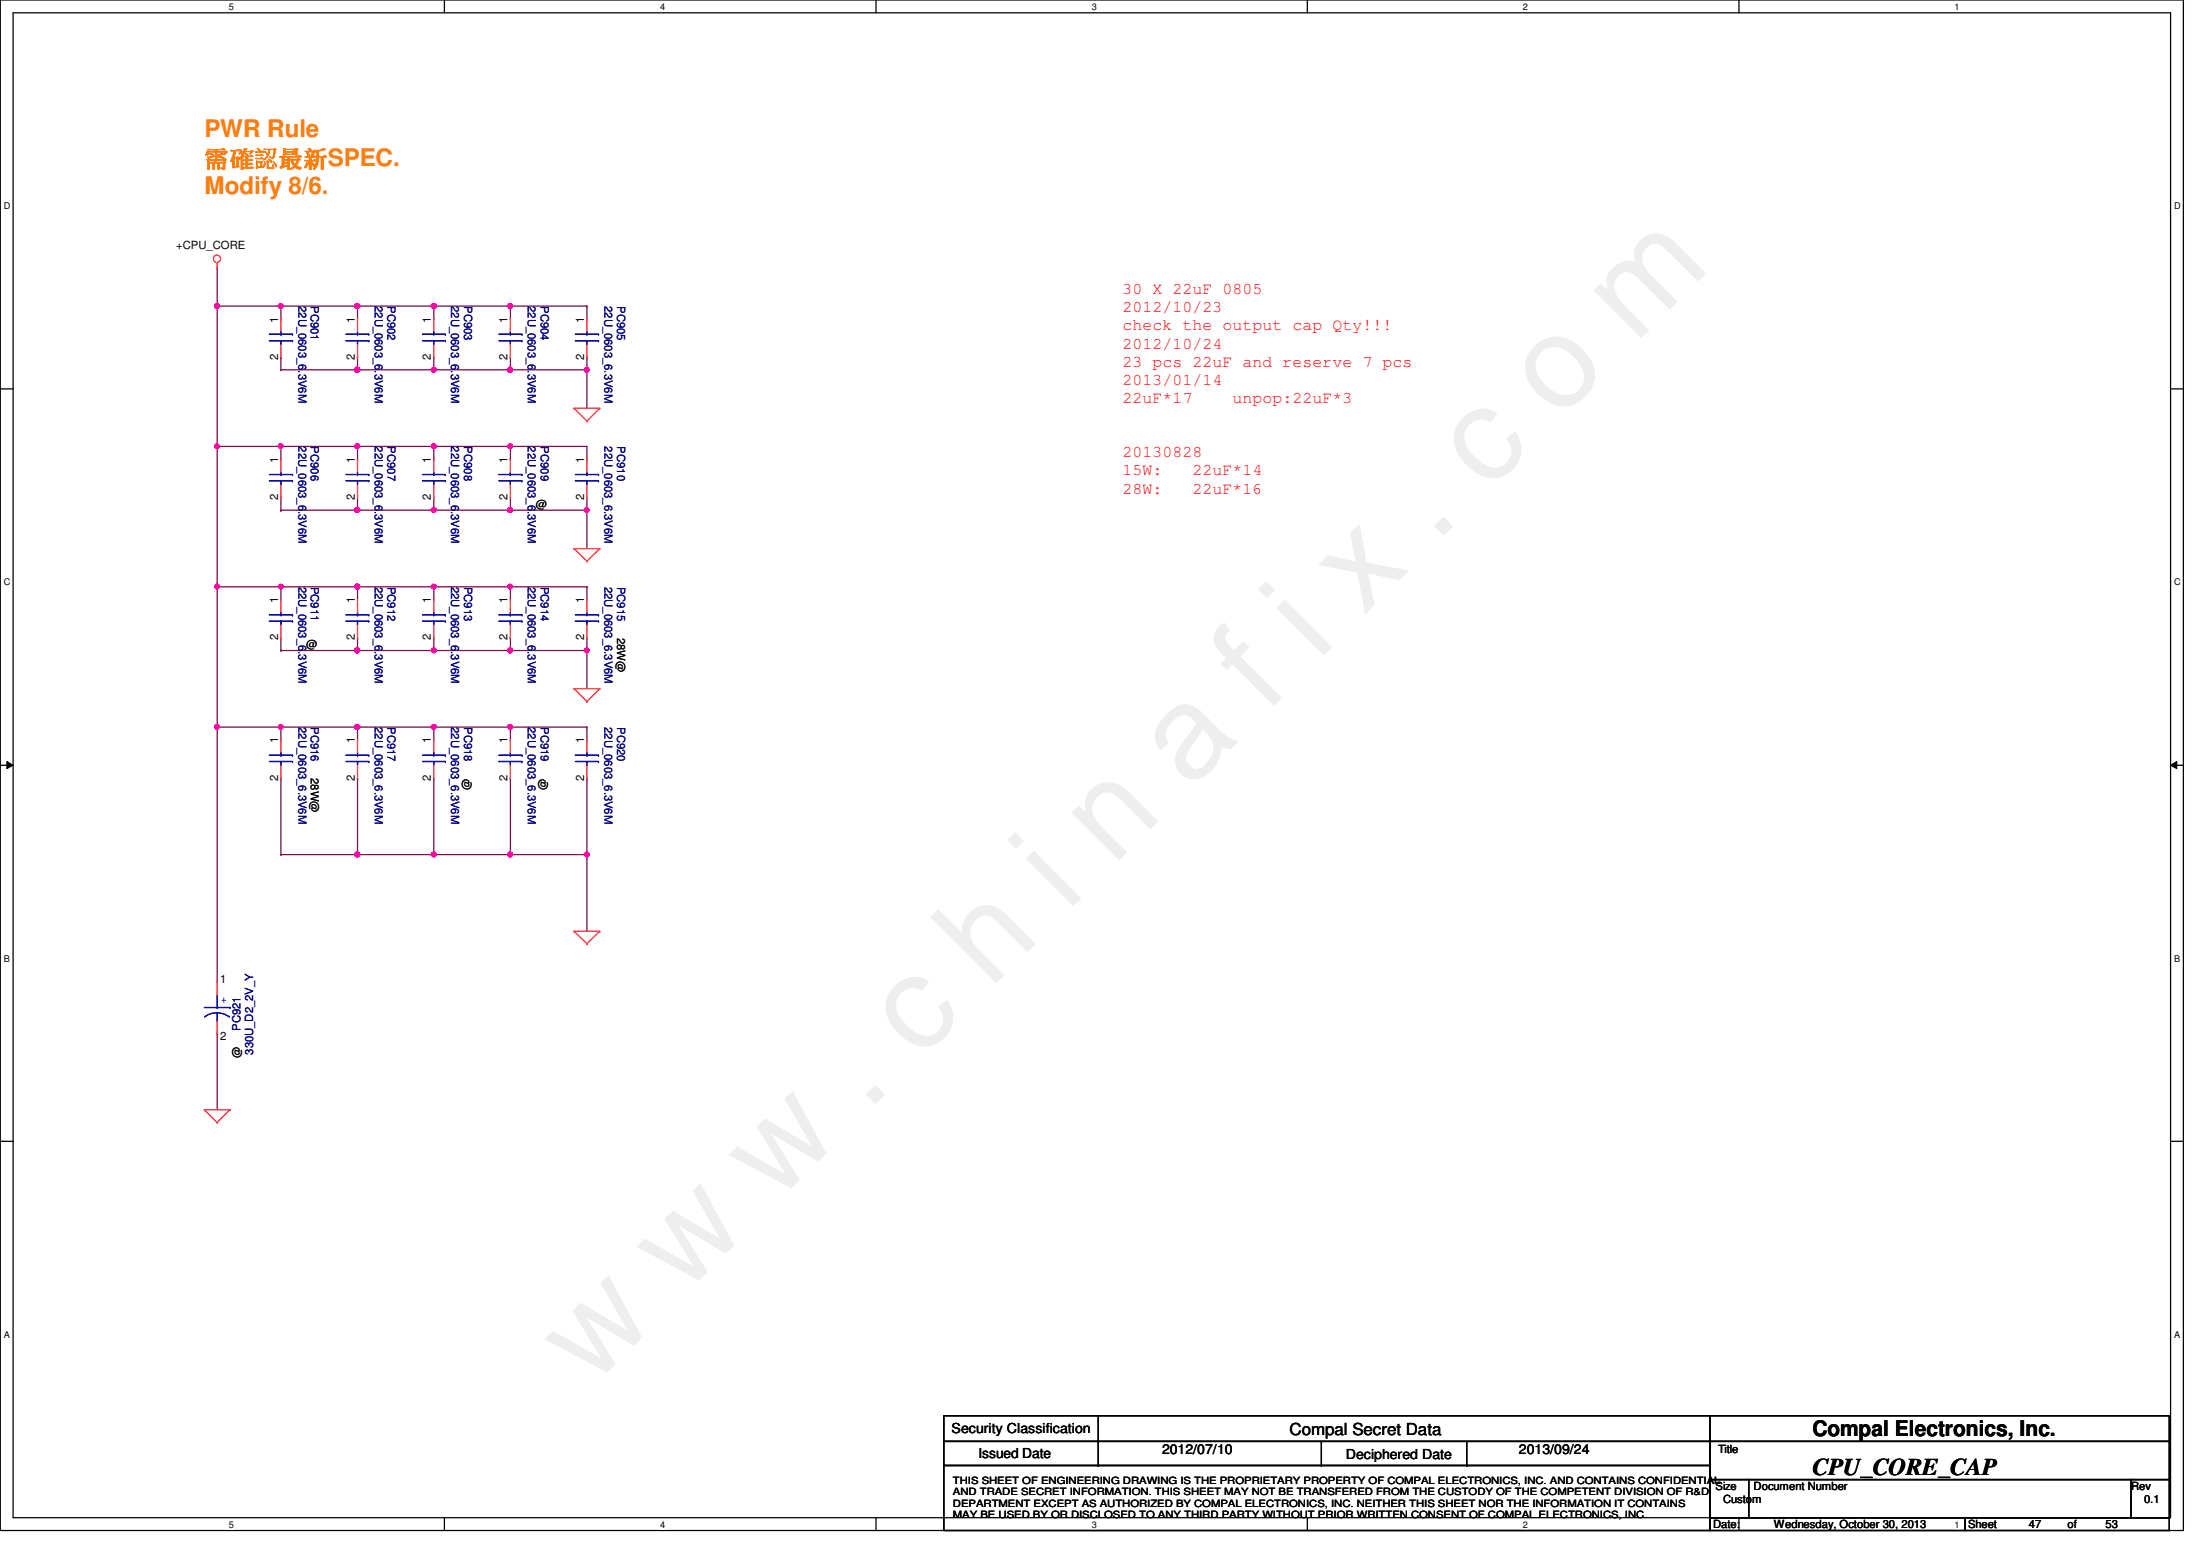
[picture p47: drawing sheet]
<svg xmlns="http://www.w3.org/2000/svg" width="297mm" height="210mm" viewBox="0 0 297 210" stroke-linecap="round" stroke-linejoin="round" font-family="sans-serif">
<defs><g id="words">
<text font-size="17.6" fill="#f0f" x="80.1" y="188" transform="rotate(-45 80.1 188)">w w w . c h i n a f i x . c o m</text>
<g font-size="3.3" fill="#ff8000">
<text x="27.7" y="22.4">需需需需需SPEC.</text>
<text x="27.7" y="18.5">PWR Rule</text>
<text x="27.7" y="26.3">Modify 8/6.</text>
</g>
<text font-size="3.3" x="245.5" y="199.8">CPU_CORE_CAP</text>
<text font-size="2.9" x="245.5" y="194.4">Compal Electronics, Inc.</text>
<g font-size="2.2" fill="#f00">
<text x="152.1" y="39.8">30 X 22uF 0805</text>
<text x="152.1" y="42.3">2012/10/23</text>
<text x="152.1" y="44.7">check the output cap Qty!!!</text>
<text x="152.1" y="47.2">2012/10/24</text>
<text x="152.1" y="49.7">23 pcs 22uF and reserve 7 pcs</text>
<text x="152.1" y="52.1">2013/01/14</text>
<text x="152.1" y="54.6">22uF*17</text>
<text x="167" y="54.6">unpop:22uF*3</text>
<text x="152.1" y="61.9">20130828</text>
<text x="152.1" y="64.4">15W:</text>
<text x="161.5" y="64.4">22uF*14</text>
<text x="152.1" y="66.8">28W:</text>
<text x="161.5" y="66.8">22uF*16</text>
</g>
<text font-size="2.2" x="174.7" y="194.3">Compal Secret Data</text>
<g font-size="1.9">
<text x="128.9" y="194.1">Security Classification</text>
<text x="132.5" y="197.4">Issued Date</text>
<text x="157.4" y="196.9">2012/07/10</text>
<text x="182.3" y="197.6">Deciphered Date</text>
<text x="205.7" y="196.9">2013/09/24</text>
</g>
<g font-size="1.6">
<text x="37.7" y="43.7" transform="rotate(-90 37.7 43.7)">1</text>
<text x="48" y="43.7" transform="rotate(-90 48 43.7)">1</text>
<text x="58.4" y="43.7" transform="rotate(-90 58.4 43.7)">1</text>
<text x="68.7" y="43.7" transform="rotate(-90 68.7 43.7)">1</text>
<text x="79.1" y="43.7" transform="rotate(-90 79.1 43.7)">1</text>
<text x="37.7" y="48.7" transform="rotate(-90 37.7 48.7)">2</text>
<text x="48" y="48.7" transform="rotate(-90 48 48.7)">2</text>
<text x="58.4" y="48.7" transform="rotate(-90 58.4 48.7)">2</text>
<text x="68.7" y="48.7" transform="rotate(-90 68.7 48.7)">2</text>
<text x="79.1" y="48.7" transform="rotate(-90 79.1 48.7)">2</text>
<text x="37.7" y="62.7" transform="rotate(-90 37.7 62.7)">1</text>
<text x="48" y="62.7" transform="rotate(-90 48 62.7)">1</text>
<text x="58.4" y="62.7" transform="rotate(-90 58.4 62.7)">1</text>
<text x="68.7" y="62.7" transform="rotate(-90 68.7 62.7)">1</text>
<text x="79.1" y="62.7" transform="rotate(-90 79.1 62.7)">1</text>
<text x="37.7" y="67.7" transform="rotate(-90 37.7 67.7)">2</text>
<text x="48" y="67.7" transform="rotate(-90 48 67.7)">2</text>
<text x="58.4" y="67.7" transform="rotate(-90 58.4 67.7)">2</text>
<text x="68.7" y="67.7" transform="rotate(-90 68.7 67.7)">2</text>
<text x="79.1" y="67.7" transform="rotate(-90 79.1 67.7)">2</text>
<text x="37.7" y="81.7" transform="rotate(-90 37.7 81.7)">1</text>
<text x="48" y="81.7" transform="rotate(-90 48 81.7)">1</text>
<text x="58.4" y="81.7" transform="rotate(-90 58.4 81.7)">1</text>
<text x="68.7" y="81.7" transform="rotate(-90 68.7 81.7)">1</text>
<text x="79.1" y="81.7" transform="rotate(-90 79.1 81.7)">1</text>
<text x="37.7" y="86.7" transform="rotate(-90 37.7 86.7)">2</text>
<text x="48" y="86.7" transform="rotate(-90 48 86.7)">2</text>
<text x="58.4" y="86.7" transform="rotate(-90 58.4 86.7)">2</text>
<text x="68.7" y="86.7" transform="rotate(-90 68.7 86.7)">2</text>
<text x="79.1" y="86.7" transform="rotate(-90 79.1 86.7)">2</text>
<text x="37.7" y="100.7" transform="rotate(-90 37.7 100.7)">1</text>
<text x="48" y="100.7" transform="rotate(-90 48 100.7)">1</text>
<text x="58.4" y="100.7" transform="rotate(-90 58.4 100.7)">1</text>
<text x="68.7" y="100.7" transform="rotate(-90 68.7 100.7)">1</text>
<text x="79.1" y="100.7" transform="rotate(-90 79.1 100.7)">1</text>
<text x="37.7" y="105.7" transform="rotate(-90 37.7 105.7)">2</text>
<text x="48" y="105.7" transform="rotate(-90 48 105.7)">2</text>
<text x="58.4" y="105.7" transform="rotate(-90 58.4 105.7)">2</text>
<text x="68.7" y="105.7" transform="rotate(-90 68.7 105.7)">2</text>
<text x="79.1" y="105.7" transform="rotate(-90 79.1 105.7)">2</text>
<text x="29.8" y="133.2">1</text>
<text x="29.8" y="140.8">2</text>
</g>
<g font-size="1.5">
<text x="23.9" y="33.7">+CPU_CORE</text>
<text x="72.6" y="68.7">@</text>
<text x="41.5" y="87.8">@</text>
<text x="83.6" y="86.4" transform="rotate(90 83.6 86.4)">28W@</text>
<text x="42.1" y="105.4" transform="rotate(90 42.1 105.4)">28W@</text>
<text x="63.7" y="106.9" transform="rotate(-90 63.7 106.9)">@</text>
<text x="74" y="106.9" transform="rotate(-90 74 106.9)">@</text>
<text x="32.6" y="143.2" transform="rotate(-90 32.6 143.2)">@</text>
<text x="232.7" y="196.8">Title</text>
<text x="232.4" y="201.8">Size</text>
<text x="233.4" y="203.5">Custom</text>
<text x="237.5" y="201.8">Document Number</text>
<text x="288.7" y="201.8">Rev</text>
<text x="290.4" y="203.5">0.1</text>
<text x="232" y="206.9">Date:</text>
<text x="240.3" y="206.9">Wednesday, October 30, 2013</text>
<text x="266.6" y="206.9">Sheet</text>
<text x="274.8" y="206.9">47</text>
<text x="280" y="206.9">of</text>
<text x="285.2" y="206.9">53</text>
</g>
<g font-size="1.5" fill="#000080">
<text x="40.4" y="41.4" transform="rotate(90 40.4 41.4)">22U_0603_6.3V6M</text>
<text x="42.1" y="41.4" transform="rotate(90 42.1 41.4)">PC901</text>
<text x="50.8" y="41.4" transform="rotate(90 50.8 41.4)">22U_0603_6.3V6M</text>
<text x="52.5" y="41.4" transform="rotate(90 52.5 41.4)">PC902</text>
<text x="61.1" y="41.4" transform="rotate(90 61.1 41.4)">22U_0603_6.3V6M</text>
<text x="62.9" y="41.4" transform="rotate(90 62.9 41.4)">PC903</text>
<text x="71.5" y="41.4" transform="rotate(90 71.5 41.4)">22U_0603_6.3V6M</text>
<text x="73.2" y="41.4" transform="rotate(90 73.2 41.4)">PC904</text>
<text x="81.9" y="41.4" transform="rotate(90 81.9 41.4)">22U_0603_6.3V6M</text>
<text x="83.6" y="41.4" transform="rotate(90 83.6 41.4)">PC905</text>
<text x="40.4" y="60.5" transform="rotate(90 40.4 60.5)">22U_0603_6.3V6M</text>
<text x="42.1" y="60.5" transform="rotate(90 42.1 60.5)">PC906</text>
<text x="50.8" y="60.5" transform="rotate(90 50.8 60.5)">22U_0603_6.3V6M</text>
<text x="52.5" y="60.5" transform="rotate(90 52.5 60.5)">PC907</text>
<text x="61.1" y="60.5" transform="rotate(90 61.1 60.5)">22U_0603_6.3V6M</text>
<text x="62.9" y="60.5" transform="rotate(90 62.9 60.5)">PC908</text>
<text x="71.5" y="60.5" transform="rotate(90 71.5 60.5)">22U_0603_6.3V6M</text>
<text x="73.2" y="60.5" transform="rotate(90 73.2 60.5)">PC909</text>
<text x="81.9" y="60.5" transform="rotate(90 81.9 60.5)">22U_0603_6.3V6M</text>
<text x="83.6" y="60.5" transform="rotate(90 83.6 60.5)">PC910</text>
<text x="40.4" y="79.5" transform="rotate(90 40.4 79.5)">22U_0603_6.3V6M</text>
<text x="42.1" y="79.5" transform="rotate(90 42.1 79.5)">PC911</text>
<text x="50.8" y="79.5" transform="rotate(90 50.8 79.5)">22U_0603_6.3V6M</text>
<text x="52.5" y="79.5" transform="rotate(90 52.5 79.5)">PC912</text>
<text x="61.1" y="79.5" transform="rotate(90 61.1 79.5)">22U_0603_6.3V6M</text>
<text x="62.9" y="79.5" transform="rotate(90 62.9 79.5)">PC913</text>
<text x="71.5" y="79.5" transform="rotate(90 71.5 79.5)">22U_0603_6.3V6M</text>
<text x="73.2" y="79.5" transform="rotate(90 73.2 79.5)">PC914</text>
<text x="81.9" y="79.5" transform="rotate(90 81.9 79.5)">22U_0603_6.3V6M</text>
<text x="83.6" y="79.5" transform="rotate(90 83.6 79.5)">PC915</text>
<text x="40.4" y="98.5" transform="rotate(90 40.4 98.5)">22U_0603_6.3V6M</text>
<text x="42.1" y="98.5" transform="rotate(90 42.1 98.5)">PC916</text>
<text x="50.8" y="98.5" transform="rotate(90 50.8 98.5)">22U_0603_6.3V6M</text>
<text x="52.5" y="98.5" transform="rotate(90 52.5 98.5)">PC917</text>
<text x="61.1" y="98.5" transform="rotate(90 61.1 98.5)">22U_0603_6.3V6M</text>
<text x="62.9" y="98.5" transform="rotate(90 62.9 98.5)">PC918</text>
<text x="71.5" y="98.5" transform="rotate(90 71.5 98.5)">22U_0603_6.3V6M</text>
<text x="73.2" y="98.5" transform="rotate(90 73.2 98.5)">PC919</text>
<text x="81.9" y="98.5" transform="rotate(90 81.9 98.5)">22U_0603_6.3V6M</text>
<text x="83.6" y="98.5" transform="rotate(90 83.6 98.5)">PC920</text>
<text x="32.6" y="139.6" transform="rotate(-90 32.6 139.6)">PC921</text>
<text x="34.3" y="142.8" transform="rotate(-90 34.3 142.8)">330U_D2_2V_Y</text>
</g>
<text font-size="1.5" fill="#00f" x="29.9" y="135.8">+</text>
<g font-size="1.4">
<text x="129.1" y="202.5">AND TRADE SECRET INFORMATION. THIS SHEET MAY NOT BE TRANSFERED FROM THE CUSTODY OF THE COMPETENT DIVISION OF R&amp;D</text>
<text x="129.1" y="200.9">THIS SHEET OF ENGINEERING DRAWING IS THE PROPRIETARY PROPERTY OF COMPAL ELECTRONICS, INC. AND CONTAINS CONFIDENTIAL</text>
<text x="129.1" y="204">DEPARTMENT EXCEPT AS AUTHORIZED BY COMPAL ELECTRONICS, INC. NEITHER THIS SHEET NOR THE INFORMATION IT CONTAINS</text>
<text x="129.1" y="205.6">MAY BE USED BY OR DISCLOSED TO ANY THIRD PARTY WITHOUT PRIOR WRITTEN CONSENT OF COMPAL ELECTRONICS, INC.</text>
</g>
<g font-size="1.3">
<text x="31" y="1.4">5</text>
<text x="89.4" y="1.4">4</text>
<text x="147.9" y="1.4">3</text>
<text x="206.3" y="1.4">2</text>
<text x="264.7" y="1.4">1</text>
<text x=".5" y="28.3">D</text>
<text x="294.5" y="28.3">D</text>
<text x=".5" y="79.2">C</text>
<text x="294.5" y="79.2">C</text>
<text x=".5" y="130.2">B</text>
<text x="294.5" y="130.2">B</text>
<text x=".5" y="181.1">A</text>
<text x="294.5" y="181.1">A</text>
<text x="31" y="206.9">5</text>
<text x="89.4" y="206.9">4</text>
<text x="147.9" y="206.9">3</text>
<text x="206.3" y="206.9">2</text>
<text x="264.7" y="206.9">1</text>
</g>
</g></defs>
<path d="M0 0h295.7v207.3h-295.7zM1.8 1.7h292.2v203.8h-292.2z" fill="none" stroke="#000" stroke-width=".17"/>
<g fill="#fff">
<path d="M31 .2h.7v1.4h-.7z"/>
<path d="M31 205.7h.7v1.4h-.7z"/>
</g>
<path d="M60.2 0v1.7M60.2 205.5v1.8" fill="none" stroke="#000" stroke-width=".17"/>
<g fill="#fff">
<path d="M89.4 .2h.7v1.4h-.7z"/>
<path d="M89.4 205.7h.7v1.4h-.7z"/>
</g>
<path d="M118.7 0v1.7M118.7 205.5v1.8" fill="none" stroke="#000" stroke-width=".17"/>
<g fill="#fff">
<path d="M147.9 .2h.6v1.4h-.6z"/>
<path d="M147.9 205.7h.6v1.4h-.6z"/>
</g>
<path d="M177.1 0v1.7M177.1 205.5v1.8" fill="none" stroke="#000" stroke-width=".17"/>
<g fill="#fff">
<path d="M206.3 .2h.7v1.4h-.7z"/>
<path d="M206.3 205.7h.7v1.4h-.7z"/>
</g>
<path d="M235.5 0v1.7M235.5 205.5v1.8" fill="none" stroke="#000" stroke-width=".17"/>
<g fill="#fff">
<path d="M264.7 .2h.7v1.4h-.7z"/>
<path d="M264.7 205.7h.7v1.4h-.7z"/>
<path d="M.5 27.2h.9v1.4h-.9z"/>
<path d="M294.5 27.2h.9v1.4h-.9z"/>
<path d="M.5 78.1h.9v1.4h-.9z"/>
<path d="M294.5 78.1h.9v1.4h-.9z"/>
</g>
<path d="M0 52.7h1.8M294 52.7h1.7" fill="none" stroke="#000" stroke-width=".17"/>
<g fill="#fff">
<path d="M.5 129.1h.8v1.4h-.8z"/>
<path d="M294.5 129.1h.8v1.4h-.8z"/>
</g>
<path d="M0 103.6h1.8M294 103.6h1.7" fill="none" stroke="#000" stroke-width=".17"/>
<path d="M.9 103.1l.9 .5-.9 .5zM294 103.6l.8-.5v1z" fill="#000"/>
<path d="M.9 103.1l.9 .5-.9 .5zM294 103.6l.8-.5v1z" fill="none" stroke="#000" stroke-width=".14"/>
<g fill="#fff">
<path d="M.5 180h.8v1.4h-.8z"/>
<path d="M294.5 180h.8v1.4h-.8z"/>
</g>
<path d="M0 154.6h1.8M294 154.6h1.7" fill="none" stroke="#000" stroke-width=".17"/>
<path d="M58.8 41.4h.1M58.8 48.4h.1M58.8 50.1h.1M58.8 41.4v1.8M58.8 48.4v1.7M58.8 50.1h10.3" fill="none" stroke="#800040" stroke-width=".17"/>
<circle cx="58.8" cy="50.1" r=".34" fill="#f0f"/>
<circle cx="58.8" cy="50.1" r=".34" fill="none" stroke="#f0f" stroke-width=".17"/>
<path d="M38.1 69.1h.1M38.1 69.1h10.3" fill="none" stroke="#800040" stroke-width=".17"/>
<circle cx="48.4" cy="69.1" r=".33" fill="#f0f"/>
<circle cx="48.4" cy="69.1" r=".33" fill="none" stroke="#f0f" stroke-width=".17"/>
<path d="M48.4 69.1h.1M48.4 69.1h10.4" fill="none" stroke="#800040" stroke-width=".17"/>
<circle cx="48.4" cy="69.1" r=".33" fill="#f0f"/>
<circle cx="48.4" cy="69.1" r=".33" fill="none" stroke="#f0f" stroke-width=".17"/>
<path d="M38.1 50.1h.1M38.1 50.1h10.3" fill="none" stroke="#800040" stroke-width=".17"/>
<circle cx="48.4" cy="50.1" r=".34" fill="#f0f"/>
<circle cx="48.4" cy="50.1" r=".34" fill="none" stroke="#f0f" stroke-width=".17"/>
<path d="M48.4 50.1h.1M48.4 50.1h10.4" fill="none" stroke="#800040" stroke-width=".17"/>
<circle cx="48.4" cy="50.1" r=".34" fill="#f0f"/>
<circle cx="48.4" cy="50.1" r=".34" fill="none" stroke="#f0f" stroke-width=".17"/>
<path d="M48.4 60.5h.1M48.4 60.5h20.7M58.8 62.2h.1M58.8 60.5h.1M58.8 60.5v1.7" fill="none" stroke="#800040" stroke-width=".17"/>
<circle cx="58.8" cy="60.4" r=".33" fill="#f0f"/>
<circle cx="58.8" cy="60.4" r=".33" fill="none" stroke="#f0f" stroke-width=".17"/>
<path d="M58.8 41.4h.1M58.8 41.4h10.3" fill="none" stroke="#800040" stroke-width=".17"/>
<circle cx="58.8" cy="41.4" r=".34" fill="#f0f"/>
<circle cx="58.8" cy="41.4" r=".34" fill="none" stroke="#f0f" stroke-width=".17"/>
<path d="M38.1 41.4h.1M38.1 41.4v1.8M38.1 41.4h10.3M48.4 41.4h.1M48.4 41.4v1.8M58.8 69.1h.1M58.8 67.4v1.7" fill="none" stroke="#800040" stroke-width=".17"/>
<circle cx="48.4" cy="41.4" r=".34" fill="#f0f"/>
<circle cx="48.4" cy="41.4" r=".34" fill="none" stroke="#f0f" stroke-width=".17"/>
<circle cx="38" cy="41.4" r=".33" fill="#f0f"/>
<circle cx="38" cy="41.4" r=".33" fill="none" stroke="#f0f" stroke-width=".17"/>
<path d="M58.8 69.1h.1M58.8 69.1h10.3" fill="none" stroke="#800040" stroke-width=".17"/>
<circle cx="58.8" cy="69.1" r=".33" fill="#f0f"/>
<circle cx="58.8" cy="69.1" r=".33" fill="none" stroke="#f0f" stroke-width=".17"/>
<path d="M58.8 79.5h.1M58.8 79.5v1.7M58.8 86.4h.1M58.8 88.1h.1M58.8 86.4v1.7M58.8 88.1h10.3" fill="none" stroke="#800040" stroke-width=".17"/>
<circle cx="58.8" cy="88.1" r=".33" fill="#f0f"/>
<circle cx="58.8" cy="88.1" r=".33" fill="none" stroke="#f0f" stroke-width=".17"/>
<path d="M38.1 88.1h.1M38.1 88.1h10.3" fill="none" stroke="#800040" stroke-width=".17"/>
<circle cx="48.4" cy="88.1" r=".33" fill="#f0f"/>
<circle cx="48.4" cy="88.1" r=".33" fill="none" stroke="#f0f" stroke-width=".17"/>
<path d="M48.4 88.1h.1M48.4 88.1h10.4" fill="none" stroke="#800040" stroke-width=".17"/>
<circle cx="48.4" cy="88.1" r=".33" fill="#f0f"/>
<circle cx="48.4" cy="88.1" r=".33" fill="none" stroke="#f0f" stroke-width=".17"/>
<path d="M58.8 79.5h.1M58.8 79.5h10.3" fill="none" stroke="#800040" stroke-width=".17"/>
<circle cx="58.8" cy="79.4" r=".33" fill="#f0f"/>
<circle cx="58.8" cy="79.4" r=".33" fill="none" stroke="#f0f" stroke-width=".17"/>
<path d="M38.1 79.5h.1M38.1 79.5v1.7M38.1 79.5h10.3M48.4 79.5h.1M48.4 79.5v1.7" fill="none" stroke="#800040" stroke-width=".17"/>
<circle cx="48.4" cy="79.4" r=".33" fill="#f0f"/>
<circle cx="48.4" cy="79.4" r=".33" fill="none" stroke="#f0f" stroke-width=".17"/>
<circle cx="38" cy="79.4" r=".32" fill="#f0f"/>
<circle cx="38" cy="79.4" r=".32" fill="none" stroke="#f0f" stroke-width=".17"/>
<path d="M29.4 79.5h.1M29.4 79.5h8.7M48.4 79.5h.1M48.4 79.5h10.4M38.1 86.4h.1M38.1 86.4v1.7M48.4 86.4h.1M48.4 86.4v1.7" fill="none" stroke="#800040" stroke-width=".17"/>
<circle cx="48.4" cy="79.4" r=".33" fill="#f0f"/>
<circle cx="48.4" cy="79.4" r=".33" fill="none" stroke="#f0f" stroke-width=".17"/>
<path d="M29.4 41.4h.1M29.4 41.4v19.1M48.4 69.1h.1M48.4 67.4v1.7" fill="none" stroke="#800040" stroke-width=".17"/>
<circle cx="29.4" cy="60.4" r=".32" fill="#f0f"/>
<circle cx="29.4" cy="60.4" r=".32" fill="none" stroke="#f0f" stroke-width=".17"/>
<path d="M29.4 36.3h.1M29.4 36.3v5.1M38.1 48.4h.1M38.1 48.4v1.7M38.1 62.2h.1M38.1 69.1h.1M38.1 60.5h.1M38.1 60.5v1.7M38.1 67.4v1.7M38.1 60.5h10.3v1.7M48.4 62.2h.1" fill="none" stroke="#800040" stroke-width=".17"/>
<circle cx="48.4" cy="60.4" r=".33" fill="#f0f"/>
<circle cx="48.4" cy="60.4" r=".33" fill="none" stroke="#f0f" stroke-width=".17"/>
<circle cx="38" cy="60.4" r=".32" fill="#f0f"/>
<circle cx="38" cy="60.4" r=".32" fill="none" stroke="#f0f" stroke-width=".17"/>
<path d="M29.4 41.4h.1M29.4 41.4h8.7" fill="none" stroke="#800040" stroke-width=".17"/>
<circle cx="29.4" cy="41.4" r=".33" fill="#f0f"/>
<circle cx="29.4" cy="41.4" r=".33" fill="none" stroke="#f0f" stroke-width=".17"/>
<path d="M29.4 60.5h.1M29.4 60.5h8.7M58.8 98.5h.1M58.8 98.5v1.7M58.8 105.4h.1M58.8 115.7h.1M58.8 105.4v10.3M58.8 115.7h10.3" fill="none" stroke="#800040" stroke-width=".17"/>
<circle cx="58.8" cy="115.7" r=".33" fill="#f0f"/>
<circle cx="58.8" cy="115.7" r=".33" fill="none" stroke="#f0f" stroke-width=".17"/>
<path d="M38.1 115.7h.1M38.1 115.7h10.3" fill="none" stroke="#800040" stroke-width=".17"/>
<circle cx="48.4" cy="115.7" r=".33" fill="#f0f"/>
<circle cx="48.4" cy="115.7" r=".33" fill="none" stroke="#f0f" stroke-width=".17"/>
<path d="M48.4 115.7h.1M48.4 115.7h10.4" fill="none" stroke="#800040" stroke-width=".17"/>
<circle cx="48.4" cy="115.7" r=".33" fill="#f0f"/>
<circle cx="48.4" cy="115.7" r=".33" fill="none" stroke="#f0f" stroke-width=".17"/>
<path d="M58.8 98.5h.1M58.8 98.5h10.3" fill="none" stroke="#800040" stroke-width=".17"/>
<circle cx="58.8" cy="98.4" r=".33" fill="#f0f"/>
<circle cx="58.8" cy="98.4" r=".33" fill="none" stroke="#f0f" stroke-width=".17"/>
<path d="M38.1 98.5h.1M38.1 98.5v1.7M38.1 98.5h10.3M48.4 98.5h.1M48.4 98.5v1.7" fill="none" stroke="#800040" stroke-width=".17"/>
<circle cx="48.4" cy="98.4" r=".33" fill="#f0f"/>
<circle cx="48.4" cy="98.4" r=".33" fill="none" stroke="#f0f" stroke-width=".17"/>
<circle cx="38" cy="98.4" r=".32" fill="#f0f"/>
<circle cx="38" cy="98.4" r=".32" fill="none" stroke="#f0f" stroke-width=".17"/>
<path d="M48.4 48.4h.1M48.4 48.4v1.7M29.4 98.5h.1M29.4 98.5h8.7M48.4 98.5h.1M48.4 98.5h10.4M38.1 105.4h.1M38.1 105.4v10.3M48.4 105.4h.1M48.4 105.4v10.3" fill="none" stroke="#800040" stroke-width=".17"/>
<circle cx="48.4" cy="98.4" r=".33" fill="#f0f"/>
<circle cx="48.4" cy="98.4" r=".33" fill="none" stroke="#f0f" stroke-width=".17"/>
<path d="M29.4 79.5h.1M29.4 60.5v38M29.4 98.5h.1" fill="none" stroke="#800040" stroke-width=".17"/>
<circle cx="29.4" cy="79.4" r=".32" fill="#f0f"/>
<circle cx="29.4" cy="79.4" r=".32" fill="none" stroke="#f0f" stroke-width=".17"/>
<path d="M48.4 41.4h.1M48.4 41.4h10.4" fill="none" stroke="#800040" stroke-width=".17"/>
<circle cx="48.4" cy="41.4" r=".34" fill="#f0f"/>
<circle cx="48.4" cy="41.4" r=".34" fill="none" stroke="#f0f" stroke-width=".17"/>
<path d="M29.4 98.5h.1M29.4 98.5v34.5" fill="none" stroke="#800040" stroke-width=".17"/>
<circle cx="29.4" cy="98.4" r=".32" fill="#f0f"/>
<circle cx="29.4" cy="98.4" r=".32" fill="none" stroke="#f0f" stroke-width=".17"/>
<path d="M29.4 139.9h.1M29.4 139.9v10.4" fill="none" stroke="#800040" stroke-width=".17"/>
<g fill="none" stroke="#f00" stroke-width=".17">
<path d="M29.4 36.3h.1M29.4 35.6v.7M38.1 43.2h.1M38.1 48.4h.1M38.1 43.2v1.7M38.1 46.7v1.7M48.4 43.2h.1M48.4 48.4h.1M48.4 43.2v1.7M48.4 46.7v1.7M58.8 43.2h.1M58.8 48.4h.1"/>
<path d="M58.8 43.2v1.7M58.8 46.7v1.7M38.1 62.2h.1M38.1 67.4h.1M38.1 62.2v1.7M38.1 65.7v1.7M48.4 62.2h.1M48.4 67.4h.1M48.4 62.2v1.7M48.4 65.7v1.7M58.8 62.2h.1M58.8 67.4h.1"/>
<path d="M58.8 62.2v1.7M58.8 65.7v1.7M38.1 81.2h.1M38.1 86.4h.1M38.1 81.2v1.7M38.1 84.6v1.8M48.4 81.2h.1M48.4 86.4h.1M48.4 81.2v1.7M48.4 84.6v1.8M58.8 81.2h.1M58.8 86.4h.1"/>
<path d="M58.8 81.2v1.7M58.8 84.6v1.8M38.1 100.2h.1M38.1 105.4h.1M38.1 100.2v1.7M38.1 103.6v1.8M48.4 100.2h.1M48.4 105.4h.1M48.4 100.2v1.7M48.4 103.6v1.8M58.8 100.2h.1M58.8 105.4h.1"/>
<path d="M58.8 100.2v1.7M58.8 103.6v1.8M29.4 133h.1M29.4 139.9h.1M29.4 133v1.7M29.4 138.2v1.7M27.7 150.3h.1M27.7 150.3h3.5M27.7 150.3l1.7 1.7M29.4 152h.1M31.2 150.3h.1M31.2 150.3l-1.8 1.7"/>
<circle cx="29.4" cy="35" r=".5"/>
</g>
<g fill="none" stroke="#000" stroke-width=".17">
<path d="M127.8 191.7h103.8v3.5h-103.8zM127.8 195.2h103.8v3.3h-103.8zM127.8 198.5h103.8v8.8h-103.8zM148.8 195.2h.1M148.8 198.5h.1M148.8 191.7v6.8M179 198.5h.1M179 195.2v3.3M198.7 198.5h.1M198.7 195.2v3.3M231.6 191.7h62.2v3.5h-62.2zM231.6 195.2h62.2v5.2h-62.2z"/>
<path d="M231.6 200.4h5.3v5.1h-5.3zM231.6 205.5h34.6v1.8h-34.6zM236.9 200.4h51.8v5.1h-51.8zM266.2 205.5h27.6v1.8h-27.6zM288.7 200.4h5.1v5.1h-5.1z"/>
</g>
<g fill="none" stroke="#00f" stroke-width=".17">
<path d="M36.5 46.1h3.1M36.5 45.3h3.1M38.1 45.3h.1M38.1 46.1h.1M38.1 44.9v.4M38.1 46.1v.6M39.6 46.1h.1M39.6 45.3h.1M46.9 46.1h3M46.9 45.3h3M48.4 45.3h.1M48.4 46.1h.1"/>
<path d="M48.4 44.9v.4M48.4 46.1v.6M49.9 46.1h.1M49.9 45.3h.1M57.2 46.1h3.1M57.2 45.3h3.1M58.8 45.3h.1M58.8 46.1h.1M58.8 44.9v.4M58.8 46.1v.6M60.3 46.1h.1M60.3 45.3h.1"/>
<path d="M36.5 65.1h3.1M36.5 64.3h3.1M38.1 64.3h.1M38.1 65.1h.1M38.1 63.9v.4M38.1 65.1v.6M39.6 65.1h.1M39.6 64.3h.1M46.9 65.1h3M46.9 64.3h3M48.4 64.3h.1M48.4 65.1h.1"/>
<path d="M48.4 63.9v.4M48.4 65.1v.6M49.9 65.1h.1M49.9 64.3h.1M57.2 65.1h3.1M57.2 64.3h3.1M58.8 64.3h.1M58.8 65.1h.1M58.8 63.9v.4M58.8 65.1v.6M60.3 65.1h.1M60.3 64.3h.1"/>
<path d="M36.5 84.1h3.1M36.5 83.3h3.1M38.1 83.3h.1M38.1 84.1h.1M38.1 82.9v.4M38.1 84.1v.5M39.6 84.1h.1M39.6 83.3h.1M46.9 84.1h3M46.9 83.3h3M48.4 83.3h.1M48.4 84.1h.1"/>
<path d="M48.4 82.9v.4M48.4 84.1v.5M49.9 84.1h.1M49.9 83.3h.1M57.2 84.1h3.1M57.2 83.3h3.1M58.8 83.3h.1M58.8 84.1h.1M58.8 82.9v.4M58.8 84.1v.5M60.3 84.1h.1M60.3 83.3h.1"/>
<path d="M36.5 103.1h3.1M36.5 102.3h3.1M38.1 102.3h.1M38.1 103.1h.1M38.1 101.9v.4M38.1 103.1v.5M39.6 103.1h.1M39.6 102.3h.1M46.9 103.1h3M46.9 102.3h3M48.4 102.3h.1M48.4 103.1h.1"/>
<path d="M48.4 101.9v.4M48.4 103.1v.5M49.9 103.1h.1M49.9 102.3h.1M57.2 103.1h3.1M57.2 102.3h3.1M58.8 102.3h.1M58.8 103.1h.1M58.8 101.9v.4M58.8 103.1v.5M60.3 103.1h.1M60.3 102.3h.1"/>
<path d="M27.7 136.4h3.5M29.4 136.4h.1M29.4 137.2l.7 .1 1 .4M29.4 137.2l-1.1 .2-.6 .3M29.4 138.2h.1M29.4 134.7v1.7M29.4 137.2v1M31.2 136.4h.1"/>
</g>
<circle cx="58.8" cy="50.1" r=".34" fill="#f0f"/>
<circle cx="58.8" cy="50.1" r=".34" fill="none" stroke="#f0f" stroke-width=".17"/>
<circle cx="48.4" cy="69.1" r=".33" fill="#f0f"/>
<circle cx="48.4" cy="69.1" r=".33" fill="none" stroke="#f0f" stroke-width=".17"/>
<circle cx="48.4" cy="69.1" r=".33" fill="#f0f"/>
<circle cx="48.4" cy="69.1" r=".33" fill="none" stroke="#f0f" stroke-width=".17"/>
<circle cx="48.4" cy="50.1" r=".34" fill="#f0f"/>
<circle cx="48.4" cy="50.1" r=".34" fill="none" stroke="#f0f" stroke-width=".17"/>
<circle cx="48.4" cy="50.1" r=".34" fill="#f0f"/>
<circle cx="48.4" cy="50.1" r=".34" fill="none" stroke="#f0f" stroke-width=".17"/>
<circle cx="58.8" cy="60.4" r=".33" fill="#f0f"/>
<circle cx="58.8" cy="60.4" r=".33" fill="none" stroke="#f0f" stroke-width=".17"/>
<circle cx="58.8" cy="41.4" r=".34" fill="#f0f"/>
<circle cx="58.8" cy="41.4" r=".34" fill="none" stroke="#f0f" stroke-width=".17"/>
<circle cx="48.4" cy="41.4" r=".34" fill="#f0f"/>
<circle cx="48.4" cy="41.4" r=".34" fill="none" stroke="#f0f" stroke-width=".17"/>
<circle cx="38" cy="41.4" r=".33" fill="#f0f"/>
<circle cx="38" cy="41.4" r=".33" fill="none" stroke="#f0f" stroke-width=".17"/>
<circle cx="58.8" cy="69.1" r=".33" fill="#f0f"/>
<circle cx="58.8" cy="69.1" r=".33" fill="none" stroke="#f0f" stroke-width=".17"/>
<circle cx="58.8" cy="88.1" r=".33" fill="#f0f"/>
<circle cx="58.8" cy="88.1" r=".33" fill="none" stroke="#f0f" stroke-width=".17"/>
<circle cx="48.4" cy="88.1" r=".33" fill="#f0f"/>
<circle cx="48.4" cy="88.1" r=".33" fill="none" stroke="#f0f" stroke-width=".17"/>
<circle cx="48.4" cy="88.1" r=".33" fill="#f0f"/>
<circle cx="48.4" cy="88.1" r=".33" fill="none" stroke="#f0f" stroke-width=".17"/>
<circle cx="58.8" cy="79.4" r=".33" fill="#f0f"/>
<circle cx="58.8" cy="79.4" r=".33" fill="none" stroke="#f0f" stroke-width=".17"/>
<circle cx="48.4" cy="79.4" r=".33" fill="#f0f"/>
<circle cx="48.4" cy="79.4" r=".33" fill="none" stroke="#f0f" stroke-width=".17"/>
<circle cx="38" cy="79.4" r=".32" fill="#f0f"/>
<circle cx="38" cy="79.4" r=".32" fill="none" stroke="#f0f" stroke-width=".17"/>
<circle cx="48.4" cy="79.4" r=".33" fill="#f0f"/>
<circle cx="48.4" cy="79.4" r=".33" fill="none" stroke="#f0f" stroke-width=".17"/>
<circle cx="29.4" cy="60.4" r=".32" fill="#f0f"/>
<circle cx="29.4" cy="60.4" r=".32" fill="none" stroke="#f0f" stroke-width=".17"/>
<circle cx="48.4" cy="60.4" r=".33" fill="#f0f"/>
<circle cx="48.4" cy="60.4" r=".33" fill="none" stroke="#f0f" stroke-width=".17"/>
<circle cx="38" cy="60.4" r=".32" fill="#f0f"/>
<circle cx="38" cy="60.4" r=".32" fill="none" stroke="#f0f" stroke-width=".17"/>
<circle cx="29.4" cy="41.4" r=".33" fill="#f0f"/>
<circle cx="29.4" cy="41.4" r=".33" fill="none" stroke="#f0f" stroke-width=".17"/>
<circle cx="58.8" cy="115.7" r=".33" fill="#f0f"/>
<circle cx="58.8" cy="115.7" r=".33" fill="none" stroke="#f0f" stroke-width=".17"/>
<circle cx="48.4" cy="115.7" r=".33" fill="#f0f"/>
<circle cx="48.4" cy="115.7" r=".33" fill="none" stroke="#f0f" stroke-width=".17"/>
<circle cx="48.4" cy="115.7" r=".33" fill="#f0f"/>
<circle cx="48.4" cy="115.7" r=".33" fill="none" stroke="#f0f" stroke-width=".17"/>
<circle cx="58.8" cy="98.4" r=".33" fill="#f0f"/>
<circle cx="58.8" cy="98.4" r=".33" fill="none" stroke="#f0f" stroke-width=".17"/>
<circle cx="48.4" cy="98.4" r=".33" fill="#f0f"/>
<circle cx="48.4" cy="98.4" r=".33" fill="none" stroke="#f0f" stroke-width=".17"/>
<circle cx="38" cy="98.4" r=".32" fill="#f0f"/>
<circle cx="38" cy="98.4" r=".32" fill="none" stroke="#f0f" stroke-width=".17"/>
<circle cx="48.4" cy="98.4" r=".33" fill="#f0f"/>
<circle cx="48.4" cy="98.4" r=".33" fill="none" stroke="#f0f" stroke-width=".17"/>
<circle cx="29.4" cy="79.4" r=".32" fill="#f0f"/>
<circle cx="29.4" cy="79.4" r=".32" fill="none" stroke="#f0f" stroke-width=".17"/>
<circle cx="48.4" cy="41.4" r=".34" fill="#f0f"/>
<circle cx="48.4" cy="41.4" r=".34" fill="none" stroke="#f0f" stroke-width=".17"/>
<circle cx="29.4" cy="98.4" r=".32" fill="#f0f"/>
<circle cx="29.4" cy="98.4" r=".32" fill="none" stroke="#f0f" stroke-width=".17"/>
<use href="#words"/>
</svg>
